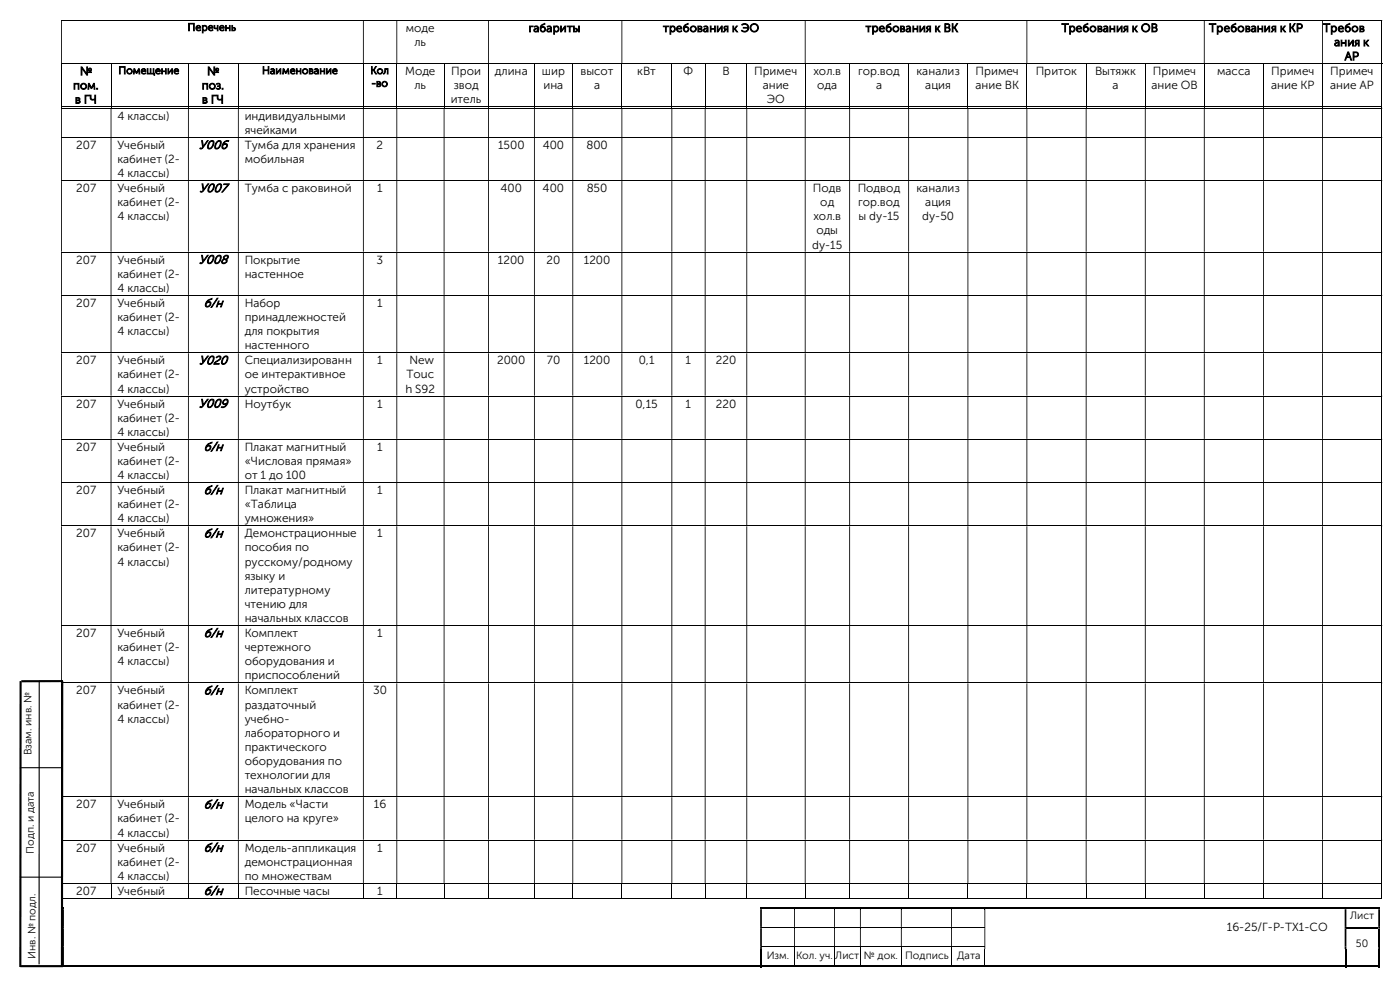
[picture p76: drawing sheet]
<svg xmlns="http://www.w3.org/2000/svg" width="420mm" height="297mm" viewBox="0 0 420 297" stroke-linecap="round" stroke-linejoin="round" font-family="sans-serif">
<defs><g id="words">
<g font-size="3.7">
<text x="59.6" y="44.6">У006</text>
<text x="59.7" y="57.6">У007</text>
<text x="59.6" y="79">У008</text>
<text x="61.1" y="92">б/н</text>
<text x="59.6" y="109.2">У020</text>
<text x="59.6" y="122.1">У009</text>
<text x="61.1" y="135.1">б/н</text>
<text x="61.1" y="148.1">б/н</text>
<text x="61.1" y="161">б/н</text>
<text x="61.1" y="190.9">б/н</text>
<text x="61.1" y="208.1">б/н</text>
<text x="61.1" y="242.3">б/н</text>
<text x="61.1" y="255.2">б/н</text>
<text x="61.1" y="268.2">б/н</text>
</g>
<g font-size="3.5">
<text x="121.8" y="9.6">моде</text>
<text x="158.6" y="9.6">габариты</text>
<text x="198.9" y="9.6">требования к ЭО</text>
<text x="259.7" y="9.6">требования к ВК</text>
<text x="318.5" y="9.6">Требования к ОВ</text>
<text x="362.7" y="9.6">Требования к КР</text>
<text x="396.9" y="9.6">Требов</text>
<text x="124.3" y="13.8">ль</text>
<text x="400.2" y="13.8">ания к</text>
<text x="24" y="22.5">№</text>
<text x="62.1" y="22.5">№</text>
<text x="121.5" y="22.5">Моде</text>
<text x="135.4" y="22.5">Прои</text>
<text x="148.5" y="22.5">длина</text>
<text x="162.6" y="22.5">шир</text>
<text x="174.2" y="22.5">высот</text>
<text x="191.2" y="22.5">кВт</text>
<text x="205.1" y="22.5">Ф</text>
<text x="216.7" y="22.5">В</text>
<text x="226.2" y="22.5">Примеч</text>
<text x="244" y="22.5">хол.в</text>
<text x="257.4" y="22.5">гор.вод</text>
<text x="275" y="22.5">канализ</text>
<text x="292.7" y="22.5">Примеч</text>
<text x="310.7" y="22.5">Приток</text>
<text x="328.5" y="22.5">Вытяжк</text>
<text x="345.9" y="22.5">Примеч</text>
<text x="365.1" y="22.5">масса</text>
<text x="381.3" y="22.5">Примеч</text>
<text x="399.1" y="22.5">Примеч</text>
<text x="403.4" y="18">АР</text>
<text x="21.9" y="26.8">пом.</text>
<text x="60.5" y="26.8">поз.</text>
<text x="124.3" y="26.8">ль</text>
<text x="136.1" y="26.8">звод</text>
<text x="163" y="26.8">ина</text>
<text x="178.2" y="26.8">а</text>
<text x="228.8" y="26.8">ание</text>
<text x="245.2" y="26.8">ода</text>
<text x="262.8" y="26.8">а</text>
<text x="277.6" y="26.8">ация</text>
<text x="292.7" y="26.8">ание ВК</text>
<text x="333.8" y="26.8">а</text>
<text x="345.4" y="26.8">ание ОВ</text>
<text x="381.3" y="26.8">ание КР</text>
<text x="399" y="26.8">ание АР</text>
<text x="22.5" y="31">в ГЧ</text>
<text x="35.2" y="35.9">4 классы)</text>
<text x="60.6" y="31">в ГЧ</text>
<text x="73.4" y="35.9">индивидуальными</text>
<text x="135.2" y="31">итель</text>
<text x="230" y="31">ЭО</text>
<text x="73.4" y="40.1">ячейками</text>
<text x="22.9" y="44.6">207</text>
<text x="35.2" y="44.6">Учебный</text>
<text x="73.4" y="44.6">Тумба для хранения</text>
<text x="113" y="44.6">2</text>
<text x="149.4" y="44.6">1500</text>
<text x="162.8" y="44.6">400</text>
<text x="175.9" y="44.6">800</text>
<text x="35.2" y="48.9">кабинет (2-</text>
<text x="35.2" y="53.1">4 классы)</text>
<text x="73.4" y="48.9">мобильная</text>
<text x="22.9" y="57.6">207</text>
<text x="35.2" y="57.6">Учебный</text>
<text x="73.4" y="57.6">Тумба с раковиной</text>
<text x="113.2" y="57.6">1</text>
<text x="150.2" y="57.6">400</text>
<text x="162.8" y="57.6">400</text>
<text x="176" y="57.6">850</text>
<text x="243.9" y="57.6">Подв</text>
<text x="257.3" y="57.6">Подвод</text>
<text x="275" y="57.6">канализ</text>
<text x="35.2" y="61.8">кабинет (2-</text>
<text x="246.1" y="61.8">од</text>
<text x="257.4" y="61.8">гор.вод</text>
<text x="277.6" y="61.8">ация</text>
<text x="35.2" y="66">4 классы)</text>
<text x="244" y="66">хол.в</text>
<text x="244.9" y="70.3">оды</text>
<text x="257.6" y="66">ы dy-15</text>
<text x="276.6" y="66">dy-50</text>
<text x="243.6" y="74.5">dy-15</text>
<text x="22.9" y="79">207</text>
<text x="35.2" y="79">Учебный</text>
<text x="35.2" y="83.2">кабинет (2-</text>
<text x="73.4" y="79">Покрытие</text>
<text x="73.4" y="83.2">настенное</text>
<text x="113" y="79">3</text>
<text x="149.4" y="79">1200</text>
<text x="163.9" y="79">20</text>
<text x="175.1" y="79">1200</text>
<text x="35.2" y="87.5">4 классы)</text>
<text x="22.9" y="92">207</text>
<text x="35.2" y="92">Учебный</text>
<text x="73.4" y="92">Набор</text>
<text x="113.2" y="92">1</text>
<text x="35.2" y="96.2">кабинет (2-</text>
<text x="35.2" y="100.5">4 классы)</text>
<text x="73.4" y="96.2">принадлежностей</text>
<text x="73.4" y="100.5">для покрытия</text>
<text x="73.4" y="104.7">настенного</text>
<text x="22.9" y="109.2">207</text>
<text x="35.2" y="109.2">Учебный</text>
<text x="35.2" y="113.4">кабинет (2-</text>
<text x="73.4" y="109.2">Специализированн</text>
<text x="73.4" y="113.4">ое интерактивное</text>
<text x="113.2" y="109.2">1</text>
<text x="121.9" y="113.4">Touc</text>
<text x="122.8" y="109.2">New</text>
<text x="149.1" y="109.2">2000</text>
<text x="164.1" y="109.2">70</text>
<text x="175.1" y="109.2">1200</text>
<text x="191.6" y="109.2">0,1</text>
<text x="205.7" y="109.2">1</text>
<text x="214.7" y="109.2">220</text>
<text x="35.2" y="117.6">4 классы)</text>
<text x="73.4" y="117.6">устройство</text>
<text x="121.6" y="117.6">h S92</text>
<text x="22.9" y="122.1">207</text>
<text x="35.2" y="122.1">Учебный</text>
<text x="73.4" y="122.1">Ноутбук</text>
<text x="113.1" y="122.1">1</text>
<text x="190.6" y="122.1">0,15</text>
<text x="205.7" y="122.1">1</text>
<text x="214.7" y="122.1">220</text>
<text x="35.2" y="126.4">кабинет (2-</text>
<text x="35.2" y="130.6">4 классы)</text>
<text x="22.9" y="135.1">207</text>
<text x="35.2" y="135.1">Учебный</text>
<text x="73.4" y="135.1">Плакат магнитный</text>
<text x="113.2" y="135.1">1</text>
<text x="35.2" y="139.3">кабинет (2-</text>
<text x="35.2" y="143.6">4 классы)</text>
<text x="73.4" y="139.3">«Числовая прямая»</text>
<text x="73.4" y="143.6">от 1 до 100</text>
<text x="22.9" y="148.1">207</text>
<text x="35.2" y="148.1">Учебный</text>
<text x="73.4" y="148.1">Плакат магнитный</text>
<text x="113.2" y="148.1">1</text>
<text x="35.2" y="152.3">кабинет (2-</text>
<text x="73.4" y="152.3">«Таблица</text>
<text x="22.9" y="161">207</text>
<text x="35.2" y="161">Учебный</text>
<text x="35.2" y="156.5">4 классы)</text>
<text x="73.4" y="156.5">умножения»</text>
<text x="73.4" y="161">Демонстрационные</text>
<text x="113.2" y="161">1</text>
<text x="35.2" y="165.3">кабинет (2-</text>
<text x="73.4" y="165.3">пособия по</text>
<text x="35.2" y="169.5">4 классы)</text>
<text x="73.4" y="169.5">русскому/родному</text>
<text x="73.4" y="173.7">языку и</text>
<text x="73.4" y="178">литературному</text>
<text x="73.4" y="182.2">чтению для</text>
<text x="22.9" y="190.9">207</text>
<text x="35.2" y="190.9">Учебный</text>
<text x="73.4" y="186.4">начальных классов</text>
<text x="73.4" y="190.9">Комплект</text>
<text x="113.2" y="190.9">1</text>
<text x="35.2" y="195.2">кабинет (2-</text>
<text x="73.4" y="195.2">чертежного</text>
<text x="35.2" y="199.4">4 классы)</text>
<text x="73.4" y="199.4">оборудования и</text>
<text x="73.4" y="203.6">приспособлений</text>
<text x="22.9" y="208.1">207</text>
<text x="35.2" y="208.1">Учебный</text>
<text x="73.4" y="208.1">Комплект</text>
<text x="111.9" y="208.1">30</text>
<text x="35.2" y="212.3">кабинет (2-</text>
<text x="73.4" y="212.3">раздаточный</text>
<text x="35.2" y="216.6">4 классы)</text>
<text x="73.4" y="216.6">учебно-</text>
<text x="73.4" y="220.8">лабораторного и</text>
<text x="73.4" y="225">практического</text>
<text x="73.4" y="229.3">оборудования по</text>
<text x="73.4" y="233.5">технологии для</text>
<text x="73.4" y="237.7">начальных классов</text>
<text x="22.9" y="242.3">207</text>
<text x="35.2" y="242.3">Учебный</text>
<text x="73.4" y="242.3">Модель «Части</text>
<text x="112.1" y="242.3">16</text>
<text x="35.2" y="246.5">кабинет (2-</text>
<text x="35.2" y="250.7">4 классы)</text>
<text x="73.4" y="246.5">целого на круге»</text>
<text x="22.9" y="255.2">207</text>
<text x="35.2" y="255.2">Учебный</text>
<text x="73.4" y="255.2">Модель-аппликация</text>
<text x="113.2" y="255.2">1</text>
<text x="35.2" y="259.5">кабинет (2-</text>
<text x="35.2" y="263.7">4 классы)</text>
<text x="73.4" y="259.5">демонстрационная</text>
<text x="73.4" y="263.7">по множествам</text>
<text x="22.9" y="268.2">207</text>
<text x="35.2" y="268.2">Учебный</text>
<text x="73.4" y="268.2">Песочные часы</text>
<text x="113.1" y="268.2">1</text>
<text x="368" y="279">16-25/Г-Р-ТХ1-СО</text>
</g>
<g font-size="3.2">
<text x="56.3" y="9.2">Перечень</text>
<text x="35.5" y="22.2">Помещение</text>
<text x="78.6" y="22.2">Наименование</text>
<text x="111.1" y="22.2">Кол</text>
<text x="111.4" y="26">-во</text>
<text x="9.5" y="226.4" transform="rotate(-90 9.5 226.4)">Взам. инв. №</text>
<text x="10.2" y="255.9" transform="rotate(-90 10.2 255.9)">Подп. и дата</text>
<text x="405" y="275.5">Лист</text>
<text x="10.6" y="287.4" transform="rotate(-90 10.6 287.4)">Инв. № подл.</text>
<text x="230" y="287.4">Изм.</text>
<text x="238.8" y="287.4">Кол. уч.</text>
<text x="250.6" y="287.4">Лист</text>
<text x="259.2" y="287.4">№ док.</text>
<text x="271.6" y="287.4">Подпись</text>
<text x="287.1" y="287.4">Дата</text>
<text x="406.8" y="283.8">50</text>
</g>
</g></defs>
<g fill="none" stroke="#000" stroke-width=".3">
<path d="M18.3 6.1h396.1M18.3 19.1h396.4M18.5 19.2v13M33.3 19.2v13M56.5 19.2v13M71.5 19.2v13M109 19.2v13M119 19.2v13M133.2 19.2v13M146.6 19.2v13M160.3 19.2v13M171.8 19.2v13"/>
<path d="M186.6 19.2v13M201.5 19.2v13M211.5 19.2v13M224 19.2v13M241.6 19.2v13M254.9 19.2v13M272.6 19.2v13M290.4 19.2v13M308.1 19.2v13M325.8 19.2v13M343.6 19.2v13M361.3 19.2v13"/>
<path d="M379.1 19.2v13M396.7 19.2v13M414.5 6.3v12.7M414.5 19.2v13M18.3 32h14.9M18.3 32.4h396.1M33.4 32h23M56.6 32h14.8M71.6 32h37.3M109.1 32h9.8M119.2 32h13.9M133.3 32h13.1"/>
<path d="M146.7 32h13.5M160.4 32h11.3M172 32h14.4M186.7 32h14.7M201.7 32h9.7M211.7 32h12.2M224.2 32h17.2M241.7 32h13.1M255 32h17.5M272.7 32h17.5M290.5 32h17.4M308.2 32h17.5"/>
<path d="M326 32h17.5M343.7 32h17.4M361.4 32h17.5M379.2 32h17.4M396.9 32h17.5M414.5 32.6v8.5M18.3 41.2h396.1M18.3 54.1h396.1M414.5 41.3v12.7M414.5 54.3v21.1M18.3 75.6h396.1M414.5 75.7v12.7"/>
<path d="M18.3 88.5h396.1M414.5 88.6v17M18.3 105.7h396.1M18.3 118.7h396.1M414.5 105.9v12.7M414.5 118.8v12.7M18.3 131.7h396.1M414.5 131.8v12.7M18.3 144.6h396.1M18.3 157.6h396.1M414.5 144.7v12.8M414.5 157.7v29.7"/>
<path d="M18.3 187.5h396.1M414.5 187.6v17M18.3 204.7h396.1M414.5 204.8v33.9M18.3 238.8h396.1M414.5 238.9v12.8M18.3 251.8h396.1M414.5 251.9v12.7M18.3 264.8h396.1M18.3 269.2h14.9M18.5 264.9v4.5M33.3 264.9v4.5"/>
<path d="M33.4 269.2h23M56.5 264.9v4.5M56.6 269.2h14.8M71.5 264.9v4.5M71.6 269.2h37.3M109 264.9v4.5M109.1 269.2h9.8M119 264.9v4.5M119.2 269.2h13.9M133.2 264.9v4.5M133.3 269.2h13.1M146.6 264.9v4.5"/>
<path d="M146.7 269.2h13.5M160.3 264.9v4.5M160.4 269.2h11.3M171.8 264.9v4.5M172 269.2h14.4M186.6 264.9v4.5M186.7 269.2h14.7M201.5 264.9v4.5M201.7 269.2h9.7M211.5 264.9v4.5M211.7 269.2h12.2M224 264.9v4.5"/>
<path d="M224.2 269.2h17.2M228.6 277.9h9.6M238.5 277.9h11.7M241.6 264.9v4.5M241.7 269.2h13.1M250.5 277.9h7.5M254.9 264.9v4.5M255 269.2h17.5M258.2 277.9h12.1M270.5 277.9h14.8M272.6 264.9v4.5M272.7 269.2h17.5"/>
<path d="M285.6 277.9h9.7M290.4 264.9v4.5M290.5 269.2h17.4M308.1 264.9v4.5M308.2 269.2h17.5M325.8 264.9v4.5M326 269.2h17.5M343.6 264.9v4.5M343.7 269.2h17.4M361.3 264.9v4.5M361.4 269.2h17.5M379.1 264.9v4.5"/>
<path d="M379.2 269.2h17.4M396.7 264.9v4.5M396.9 269.2h17.5M414.5 264.9v4.5M228.6 283.8h9.6M238.3 284.4v5M238.5 283.8h11.7M250.4 284.4v5M250.5 283.8h7.5M258.1 284.4v5M258.2 283.8h12.1M270.4 284.4v5"/>
<path d="M270.5 283.8h14.8M285.5 284.4v5M285.6 283.8h9.7M295.4 284.4v5"/>
</g>
<g fill="#000">
<path d="M414.4 6h.3v.3h-.3zM18.3 6.3h.3v12.7h-.3zM108.9 6.3h.2v12.7h-.2zM118.9 6.3h.3v12.7h-.3zM146.4 6.3h.3v12.7h-.3zM186.4 6.3h.3v12.7h-.3zM241.4 6.3h.3v12.7h-.3zM307.9 6.3h.3v12.7h-.3zM361.1 6.3h.3v12.7h-.3zM396.6 6.3h.3v12.7h-.3z" fill-rule="evenodd"/>
<path d="M414.4 32.3h.3v.3h-.3zM18.3 32.6h.3v8.5h-.3zM33.2 32.6h.2v8.5h-.2zM56.4 32.6h.2v8.5h-.2zM71.4 32.6h.2v8.5h-.2zM108.9 32.6h.2v8.5h-.2zM118.9 32.6h.3v8.5h-.3zM133.1 32.6h.2v8.5h-.2zM146.4 32.6h.3v8.5h-.3zM160.2 32.6h.2v8.5h-.2zM171.7 32.6h.3v8.5h-.3zM186.4 32.6h.3v8.5h-.3zM201.4 32.6h.3v8.5h-.3zM211.4 32.6h.3v8.5h-.3zM223.9 32.6h.3v8.5h-.3zM241.4 32.6h.3v8.5h-.3zM254.8 32.6h.2v8.5h-.2zM272.5 32.6h.2v8.5h-.2zM290.2 32.6h.3v8.5h-.3zM307.9 32.6h.3v8.5h-.3zM325.7 32.6h.3v8.5h-.3zM343.5 32.6h.2v8.5h-.2zM361.1 32.6h.3v8.5h-.3zM378.9 32.6h.3v8.5h-.3zM396.6 32.6h.3v8.5h-.3z" fill-rule="evenodd"/>
<path d="M414.4 41.1h.3v.2h-.3zM18.3 41.3h.3v12.7h-.3zM33.2 41.3h.2v12.7h-.2zM56.4 41.3h.2v12.7h-.2zM71.4 41.3h.2v12.7h-.2zM108.9 41.3h.2v12.7h-.2zM118.9 41.3h.3v12.7h-.3zM133.1 41.3h.2v12.7h-.2zM146.4 41.3h.3v12.7h-.3zM160.2 41.3h.2v12.7h-.2zM171.7 41.3h.3v12.7h-.3zM186.4 41.3h.3v12.7h-.3zM201.4 41.3h.3v12.7h-.3zM211.4 41.3h.3v12.7h-.3zM223.9 41.3h.3v12.7h-.3zM241.4 41.3h.3v12.7h-.3zM254.8 41.3h.2v12.7h-.2zM272.5 41.3h.2v12.7h-.2zM290.2 41.3h.3v12.7h-.3zM307.9 41.3h.3v12.7h-.3zM325.7 41.3h.3v12.7h-.3zM343.5 41.3h.2v12.7h-.2zM361.1 41.3h.3v12.7h-.3zM378.9 41.3h.3v12.7h-.3zM396.6 41.3h.3v12.7h-.3z" fill-rule="evenodd"/>
<path d="M414.4 54h.3v.3h-.3zM18.3 54.3h.3v21.1h-.3zM33.2 54.3h.2v21.1h-.2zM56.4 54.3h.2v21.1h-.2zM71.4 54.3h.2v21.1h-.2zM108.9 54.3h.2v21.1h-.2zM118.9 54.3h.3v21.1h-.3zM133.1 54.3h.2v21.1h-.2zM146.4 54.3h.3v21.1h-.3zM160.2 54.3h.2v21.1h-.2zM171.7 54.3h.3v21.1h-.3zM186.4 54.3h.3v21.1h-.3zM201.4 54.3h.3v21.1h-.3zM211.4 54.3h.3v21.1h-.3zM223.9 54.3h.3v21.1h-.3zM241.4 54.3h.3v21.1h-.3zM254.8 54.3h.2v21.1h-.2zM272.5 54.3h.2v21.1h-.2zM290.2 54.3h.3v21.1h-.3zM307.9 54.3h.3v21.1h-.3zM325.7 54.3h.3v21.1h-.3zM343.5 54.3h.2v21.1h-.2zM361.1 54.3h.3v21.1h-.3zM378.9 54.3h.3v21.1h-.3zM396.6 54.3h.3v21.1h-.3z" fill-rule="evenodd"/>
<path d="M414.4 75.4h.3v.3h-.3zM18.3 75.7h.3v12.7h-.3zM33.2 75.7h.2v12.7h-.2zM56.4 75.7h.2v12.7h-.2zM71.4 75.7h.2v12.7h-.2zM108.9 75.7h.2v12.7h-.2zM118.9 75.7h.3v12.7h-.3zM133.1 75.7h.2v12.7h-.2zM146.4 75.7h.3v12.7h-.3zM160.2 75.7h.2v12.7h-.2zM171.7 75.7h.3v12.7h-.3zM186.4 75.7h.3v12.7h-.3zM201.4 75.7h.3v12.7h-.3zM211.4 75.7h.3v12.7h-.3zM223.9 75.7h.3v12.7h-.3zM241.4 75.7h.3v12.7h-.3zM254.8 75.7h.2v12.7h-.2zM272.5 75.7h.2v12.7h-.2zM290.2 75.7h.3v12.7h-.3zM307.9 75.7h.3v12.7h-.3zM325.7 75.7h.3v12.7h-.3zM343.5 75.7h.2v12.7h-.2zM361.1 75.7h.3v12.7h-.3zM378.9 75.7h.3v12.7h-.3zM396.6 75.7h.3v12.7h-.3z" fill-rule="evenodd"/>
<path d="M414.4 88.4h.3v.2h-.3zM18.3 88.6h.3v17h-.3zM33.2 88.6h.2v17h-.2zM56.4 88.6h.2v17h-.2zM71.4 88.6h.2v17h-.2zM108.9 88.6h.2v17h-.2zM118.9 88.6h.3v17h-.3zM133.1 88.6h.2v17h-.2zM146.4 88.6h.3v17h-.3zM160.2 88.6h.2v17h-.2zM171.7 88.6h.3v17h-.3zM186.4 88.6h.3v17h-.3zM201.4 88.6h.3v17h-.3zM211.4 88.6h.3v17h-.3zM223.9 88.6h.3v17h-.3zM241.4 88.6h.3v17h-.3zM254.8 88.6h.2v17h-.2zM272.5 88.6h.2v17h-.2zM290.2 88.6h.3v17h-.3zM307.9 88.6h.3v17h-.3zM325.7 88.6h.3v17h-.3zM343.5 88.6h.2v17h-.2zM361.1 88.6h.3v17h-.3zM378.9 88.6h.3v17h-.3zM396.6 88.6h.3v17h-.3z" fill-rule="evenodd"/>
<path d="M414.4 105.6h.3v.3h-.3zM18.3 105.9h.3v12.7h-.3zM33.2 105.9h.2v12.7h-.2zM56.4 105.9h.2v12.7h-.2zM71.4 105.9h.2v12.7h-.2zM108.9 105.9h.2v12.7h-.2zM118.9 105.9h.3v12.7h-.3zM133.1 105.9h.2v12.7h-.2zM146.4 105.9h.3v12.7h-.3zM160.2 105.9h.2v12.7h-.2zM171.7 105.9h.3v12.7h-.3zM186.4 105.9h.3v12.7h-.3zM201.4 105.9h.3v12.7h-.3zM211.4 105.9h.3v12.7h-.3zM223.9 105.9h.3v12.7h-.3zM241.4 105.9h.3v12.7h-.3zM254.8 105.9h.2v12.7h-.2zM272.5 105.9h.2v12.7h-.2zM290.2 105.9h.3v12.7h-.3zM307.9 105.9h.3v12.7h-.3zM325.7 105.9h.3v12.7h-.3zM343.5 105.9h.2v12.7h-.2zM361.1 105.9h.3v12.7h-.3zM378.9 105.9h.3v12.7h-.3zM396.6 105.9h.3v12.7h-.3z" fill-rule="evenodd"/>
<path d="M414.4 118.6h.3v.2h-.3zM18.3 118.8h.3v12.7h-.3zM33.2 118.8h.2v12.7h-.2zM56.4 118.8h.2v12.7h-.2zM71.4 118.8h.2v12.7h-.2zM108.9 118.8h.2v12.7h-.2zM118.9 118.8h.3v12.7h-.3zM133.1 118.8h.2v12.7h-.2zM146.4 118.8h.3v12.7h-.3zM160.2 118.8h.2v12.7h-.2zM171.7 118.8h.3v12.7h-.3zM186.4 118.8h.3v12.7h-.3zM201.4 118.8h.3v12.7h-.3zM211.4 118.8h.3v12.7h-.3zM223.9 118.8h.3v12.7h-.3zM241.4 118.8h.3v12.7h-.3zM254.8 118.8h.2v12.7h-.2zM272.5 118.8h.2v12.7h-.2zM290.2 118.8h.3v12.7h-.3zM307.9 118.8h.3v12.7h-.3zM325.7 118.8h.3v12.7h-.3zM343.5 118.8h.2v12.7h-.2zM361.1 118.8h.3v12.7h-.3zM378.9 118.8h.3v12.7h-.3zM396.6 118.8h.3v12.7h-.3z" fill-rule="evenodd"/>
<path d="M414.4 131.5h.3v.3h-.3zM18.3 131.8h.3v12.7h-.3zM33.2 131.8h.2v12.7h-.2zM56.4 131.8h.2v12.7h-.2zM71.4 131.8h.2v12.7h-.2zM108.9 131.8h.2v12.7h-.2zM118.9 131.8h.3v12.7h-.3zM133.1 131.8h.2v12.7h-.2zM146.4 131.8h.3v12.7h-.3zM160.2 131.8h.2v12.7h-.2zM171.7 131.8h.3v12.7h-.3zM186.4 131.8h.3v12.7h-.3zM201.4 131.8h.3v12.7h-.3zM211.4 131.8h.3v12.7h-.3zM223.9 131.8h.3v12.7h-.3zM241.4 131.8h.3v12.7h-.3zM254.8 131.8h.2v12.7h-.2zM272.5 131.8h.2v12.7h-.2zM290.2 131.8h.3v12.7h-.3zM307.9 131.8h.3v12.7h-.3zM325.7 131.8h.3v12.7h-.3zM343.5 131.8h.2v12.7h-.2zM361.1 131.8h.3v12.7h-.3zM378.9 131.8h.3v12.7h-.3zM396.6 131.8h.3v12.7h-.3z" fill-rule="evenodd"/>
<path d="M414.4 144.5h.3v.2h-.3zM18.3 144.7h.3v12.8h-.3zM33.2 144.7h.2v12.8h-.2zM56.4 144.7h.2v12.8h-.2zM71.4 144.7h.2v12.8h-.2zM108.9 144.7h.2v12.8h-.2zM118.9 144.7h.3v12.8h-.3zM133.1 144.7h.2v12.8h-.2zM146.4 144.7h.3v12.8h-.3zM160.2 144.7h.2v12.8h-.2zM171.7 144.7h.3v12.8h-.3zM186.4 144.7h.3v12.8h-.3zM201.4 144.7h.3v12.8h-.3zM211.4 144.7h.3v12.8h-.3zM223.9 144.7h.3v12.8h-.3zM241.4 144.7h.3v12.8h-.3zM254.8 144.7h.2v12.8h-.2zM272.5 144.7h.2v12.8h-.2zM290.2 144.7h.3v12.8h-.3zM307.9 144.7h.3v12.8h-.3zM325.7 144.7h.3v12.8h-.3zM343.5 144.7h.2v12.8h-.2zM361.1 144.7h.3v12.8h-.3zM378.9 144.7h.3v12.8h-.3zM396.6 144.7h.3v12.8h-.3z" fill-rule="evenodd"/>
<path d="M414.4 157.5h.3v.2h-.3zM18.3 157.7h.3v29.7h-.3zM33.2 157.7h.2v29.7h-.2zM56.4 157.7h.2v29.7h-.2zM71.4 157.7h.2v29.7h-.2zM108.9 157.7h.2v29.7h-.2zM118.9 157.7h.3v29.7h-.3zM133.1 157.7h.2v29.7h-.2zM146.4 157.7h.3v29.7h-.3zM160.2 157.7h.2v29.7h-.2zM171.7 157.7h.3v29.7h-.3zM186.4 157.7h.3v29.7h-.3zM201.4 157.7h.3v29.7h-.3zM211.4 157.7h.3v29.7h-.3zM223.9 157.7h.3v29.7h-.3zM241.4 157.7h.3v29.7h-.3zM254.8 157.7h.2v29.7h-.2zM272.5 157.7h.2v29.7h-.2zM290.2 157.7h.3v29.7h-.3zM307.9 157.7h.3v29.7h-.3zM325.7 157.7h.3v29.7h-.3zM343.5 157.7h.2v29.7h-.2zM361.1 157.7h.3v29.7h-.3zM378.9 157.7h.3v29.7h-.3zM396.6 157.7h.3v29.7h-.3z" fill-rule="evenodd"/>
<path d="M414.4 187.4h.3v.2h-.3zM18.3 187.6h.3v17h-.3zM33.2 187.6h.2v17h-.2zM56.4 187.6h.2v17h-.2zM71.4 187.6h.2v17h-.2zM108.9 187.6h.2v17h-.2zM118.9 187.6h.3v17h-.3zM133.1 187.6h.2v17h-.2zM146.4 187.6h.3v17h-.3zM160.2 187.6h.2v17h-.2zM171.7 187.6h.3v17h-.3zM186.4 187.6h.3v17h-.3zM201.4 187.6h.3v17h-.3zM211.4 187.6h.3v17h-.3zM223.9 187.6h.3v17h-.3zM241.4 187.6h.3v17h-.3zM254.8 187.6h.2v17h-.2zM272.5 187.6h.2v17h-.2zM290.2 187.6h.3v17h-.3zM307.9 187.6h.3v17h-.3zM325.7 187.6h.3v17h-.3zM343.5 187.6h.2v17h-.2zM361.1 187.6h.3v17h-.3zM378.9 187.6h.3v17h-.3zM396.6 187.6h.3v17h-.3z" fill-rule="evenodd"/>
<path d="M414.4 204.6h.3v.2h-.3zM18.3 204.8h.3v33.9h-.3zM33.2 204.8h.2v33.9h-.2zM56.4 204.8h.2v33.9h-.2zM71.4 204.8h.2v33.9h-.2zM108.9 204.8h.2v33.9h-.2zM118.9 204.8h.3v33.9h-.3zM133.1 204.8h.2v33.9h-.2zM146.4 204.8h.3v33.9h-.3zM160.2 204.8h.2v33.9h-.2zM171.7 204.8h.3v33.9h-.3zM186.4 204.8h.3v33.9h-.3zM201.4 204.8h.3v33.9h-.3zM211.4 204.8h.3v33.9h-.3zM223.9 204.8h.3v33.9h-.3zM241.4 204.8h.3v33.9h-.3zM254.8 204.8h.2v33.9h-.2zM272.5 204.8h.2v33.9h-.2zM290.2 204.8h.3v33.9h-.3zM307.9 204.8h.3v33.9h-.3zM325.7 204.8h.3v33.9h-.3zM343.5 204.8h.2v33.9h-.2zM361.1 204.8h.3v33.9h-.3zM378.9 204.8h.3v33.9h-.3zM396.6 204.8h.3v33.9h-.3z" fill-rule="evenodd"/>
<path d="M414.4 238.7h.3v.2h-.3zM18.3 238.9h.3v12.8h-.3zM33.2 238.9h.2v12.8h-.2zM56.4 238.9h.2v12.8h-.2zM71.4 238.9h.2v12.8h-.2zM108.9 238.9h.2v12.8h-.2zM118.9 238.9h.3v12.8h-.3zM133.1 238.9h.2v12.8h-.2zM146.4 238.9h.3v12.8h-.3zM160.2 238.9h.2v12.8h-.2zM171.7 238.9h.3v12.8h-.3zM186.4 238.9h.3v12.8h-.3zM201.4 238.9h.3v12.8h-.3zM211.4 238.9h.3v12.8h-.3zM223.9 238.9h.3v12.8h-.3zM241.4 238.9h.3v12.8h-.3zM254.8 238.9h.2v12.8h-.2zM272.5 238.9h.2v12.8h-.2zM290.2 238.9h.3v12.8h-.3zM307.9 238.9h.3v12.8h-.3zM325.7 238.9h.3v12.8h-.3zM343.5 238.9h.2v12.8h-.2zM361.1 238.9h.3v12.8h-.3zM378.9 238.9h.3v12.8h-.3zM396.6 238.9h.3v12.8h-.3z" fill-rule="evenodd"/>
<path d="M414.4 251.7h.3v.2h-.3zM18.3 251.9h.3v12.7h-.3zM33.2 251.9h.2v12.7h-.2zM56.4 251.9h.2v12.7h-.2zM71.4 251.9h.2v12.7h-.2zM108.9 251.9h.2v12.7h-.2zM118.9 251.9h.3v12.7h-.3zM133.1 251.9h.2v12.7h-.2zM146.4 251.9h.3v12.7h-.3zM160.2 251.9h.2v12.7h-.2zM171.7 251.9h.3v12.7h-.3zM186.4 251.9h.3v12.7h-.3zM201.4 251.9h.3v12.7h-.3zM211.4 251.9h.3v12.7h-.3zM223.9 251.9h.3v12.7h-.3zM241.4 251.9h.3v12.7h-.3zM254.8 251.9h.2v12.7h-.2zM272.5 251.9h.2v12.7h-.2zM290.2 251.9h.3v12.7h-.3zM307.9 251.9h.3v12.7h-.3zM325.7 251.9h.3v12.7h-.3zM343.5 251.9h.2v12.7h-.2zM361.1 251.9h.3v12.7h-.3zM378.9 251.9h.3v12.7h-.3zM396.6 251.9h.3v12.7h-.3z" fill-rule="evenodd"/>
<path d="M18.8 272.5h.4v5.3h-.4zM228 272.5h.6v5.3h-.6zM238.2 272.5h.3v5.3h-.3zM250.2 272.5h.3v5.3h-.3zM258 272.5h.2v5.3h-.2zM270.3 272.5h.2v5.3h-.2zM285.3 272.5h.3v5.3h-.3zM295.3 272.5h.3v5.3h-.3zM403.4 272.5h.5v5.3h-.5zM413.5 272.5h.5v5.3h-.5z" fill-rule="evenodd"/>
<path d="M18.8 277.8h.4v.5h-.4zM228 277.8h.6v.5h-.6z" fill-rule="evenodd"/>
<path d="M228 271.9h.6v.6h-.6z" fill-rule="evenodd"/>
<path d="M238.2 271.9h12v.6h-12z" fill-rule="evenodd"/>
<path d="M250.2 271.9h7.8v.6h-7.8z" fill-rule="evenodd"/>
<path d="M258 271.9h12.3v.6h-12.3z" fill-rule="evenodd"/>
<path d="M270.3 271.9h15v.6h-15z" fill-rule="evenodd"/>
<path d="M285.3 271.9h10v.6h-10z" fill-rule="evenodd"/>
<path d="M295.3 271.9h108.1v.6h-108.1z" fill-rule="evenodd"/>
<path d="M295.3 277.8h.3v.5h-.3zM403.4 277.8h.5v.5h-.5z" fill-rule="evenodd"/>
<path d="M403.4 271.9h.5v.6h-.5z" fill-rule="evenodd"/>
<path d="M413.5 271.9h.5v.6h-.5z" fill-rule="evenodd"/>
<path d="M413.5 277.8h.5v.5h-.5zM18.8 278.3h.4v5.3h-.4zM228 278.3h.6v5.3h-.6zM238.2 278.3h.3v5.3h-.3zM250.2 278.3h.3v5.3h-.3zM258 278.3h.2v5.3h-.2zM270.3 278.3h.2v5.3h-.2zM285.3 278.3h.3v5.3h-.3zM295.3 278.3h.3v5.3h-.3zM403.4 278.3h.5v5.3h-.5z" fill-rule="evenodd"/>
<path d="M18.8 283.6h.4v.8h-.4zM228 283.6h.6v.8h-.6z" fill-rule="evenodd"/>
<path d="M228 284.4h.6v5.5h-.6z" fill-rule="evenodd"/>
<path d="M238.2 289.4h12v.5h-12z" fill-rule="evenodd"/>
<path d="M250.2 289.4h7.8v.5h-7.8z" fill-rule="evenodd"/>
<path d="M258 289.4h12.3v.5h-12.3z" fill-rule="evenodd"/>
<path d="M270.3 289.4h15v.5h-15z" fill-rule="evenodd"/>
<path d="M285.3 289.4h10v.5h-10z" fill-rule="evenodd"/>
<path d="M295.3 283.6h.3v.8h-.3zM403.4 283.6h.5v.8h-.5zM413.5 283.6h.5v.8h-.5zM18.8 284.4h.4v5h-.4z" fill-rule="evenodd"/>
<path d="M295.3 289.4h108.1v.5h-108.1z" fill-rule="evenodd"/>
<path d="M403.4 284.4h.5v5.5h-.5z" fill-rule="evenodd"/>
<path d="M413.5 284.4h.5v5.5h-.5z" fill-rule="evenodd"/>
</g>
<g fill="#000">
<path d="M414.4 31.9h.3v.3h-.3zM18.8 271.9h.4v.6h-.4zM228.6 271.9h9.6v.6h-9.6zM238.2 272.5h.3zM238.2 277.8h.3v.5h-.3zM250.2 272.5h.3zM250.2 277.8h.3v.5h-.3zM258 272.5h.2zM258 277.8h.2v.5h-.2zM270.3 272.5h.2zM270.3 277.8h.2v.5h-.2zM285.3 272.5h.3z"/>
<path d="M285.3 277.8h.3v.5h-.3zM295.3 272.5h.3zM403.9 271.9h9.6v.6h-9.6zM403.9 277.8h9.6v.5h-9.6zM413.5 278.3h.5v5.3h-.5zM414.4 264.6h.3v.3h-.3zM414.4 269.1h.3v.3h-.3zM18.8 289.4h209.2v.5h-209.2zM228.6 289.4h9.6v.5h-9.6zM238.2 283.6h.3v.8h-.3zM250.2 283.6h.3v.8h-.3zM258 283.6h.2v.8h-.2z"/>
<path d="M270.3 283.6h.2v.8h-.2zM285.3 283.6h.3v.8h-.3zM403.9 289.4h9.6v.5h-9.6zM413.5 289.4h.5v.5h-.5z"/>
</g>
<path d="M6.2 204.1l-.1 85.7M18.7 204.1l-.1 85.7M18.9 204.1l-12.5 .1M6.1 289.6h12.8" fill="none" stroke="#000" stroke-width=".64" stroke-linecap="butt"/>
<path d="M11.8 204.1l-.1 84.9M6 230.1h12.6M6 262.9h12.4" fill="none" stroke="#000" stroke-width=".34"/>
<use href="#words"/>
</svg>
